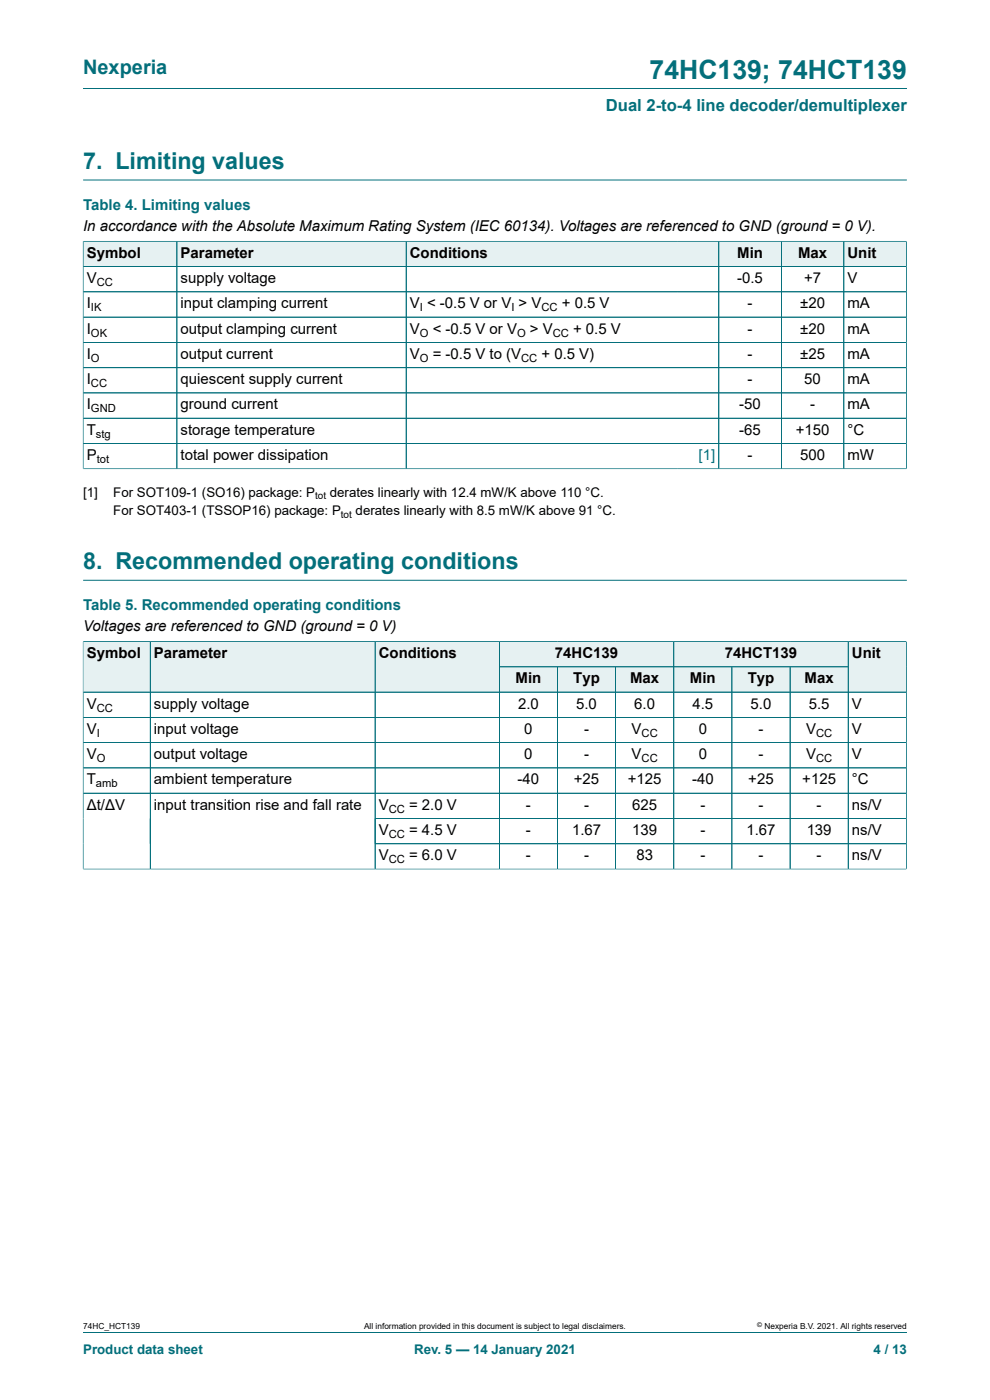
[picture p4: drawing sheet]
<svg xmlns="http://www.w3.org/2000/svg" width="210mm" height="297mm" viewBox="0 0 210 297" stroke-linecap="round" stroke-linejoin="round" font-family="sans-serif">
<defs><g id="words">
<text font-size="5.6" fill="#036f7b" x="137.8" y="16.8">74HC139; 74HCT139</text>
<g font-size="4.9" fill="#036f7b">
<text x="17.6" y="35.9">7. Limiting values</text>
<text x="17.6" y="120.8">8. Recommended operating conditions</text>
</g>
<text font-size="4.2" fill="#036f7b" x="17.6" y="15.6">Nexperia</text>
<text font-size="3.5" fill="#036f7b" x="128.5" y="23.7">Dual 2-to-4 line decoder/demultiplexer</text>
<g font-size="3.2" fill="#036f7b">
<text x="17.6" y="44.5">Table 4. Limiting values</text>
<text x="17.6" y="129.4">Table 5. Recommended operating conditions</text>
</g>
<g font-size="3.2">
<text x="17.6" y="49.1">In accordance with the Absolute Maximum Rating System (IEC 60134). Voltages are referenced to GND (ground = 0 V).</text>
<text x="18.4" y="54.7">Symbol</text>
<text x="38.3" y="54.7">Parameter</text>
<text x="86.9" y="54.7">Conditions</text>
<text x="156.4" y="54.7">Min</text>
<text x="169.3" y="54.7">Max</text>
<text x="179.8" y="54.7">Unit</text>
<text x="18.4" y="60.1">V</text>
<text x="18.4" y="65.4">I</text>
<text x="38.3" y="60.1">supply voltage</text>
<text x="38.3" y="65.4">input clamping current</text>
<text x="86.9" y="65.4">V &lt; -0.5 V or V &gt; V</text>
<text x="119.2" y="65.4">+ 0.5 V</text>
<text x="156.4" y="60.1">-0.5</text>
<text x="158.6" y="65.4">-</text>
<text x="169.7" y="65.4">±20</text>
<text x="170.6" y="60.1">+7</text>
<text x="179.8" y="60.1">V</text>
<text x="179.8" y="65.4">mA</text>
<text x="18.4" y="70.8">I</text>
<text x="38.3" y="70.8">output clamping current</text>
<text x="86.9" y="70.8">V</text>
<text x="91.8" y="70.8">&lt; -0.5 V or V</text>
<text x="112.4" y="70.8">&gt; V</text>
<text x="121.6" y="70.8">+ 0.5 V</text>
<text x="158.6" y="70.8">-</text>
<text x="169.7" y="70.8">±20</text>
<text x="179.8" y="70.8">mA</text>
<text x="18.4" y="76.1">I</text>
<text x="38.3" y="76.1">output current</text>
<text x="86.9" y="76.1">V</text>
<text x="91.8" y="76.1">= -0.5 V to (V</text>
<text x="114.9" y="76.1">+ 0.5 V)</text>
<text x="158.6" y="76.1">-</text>
<text x="169.7" y="76.1">±25</text>
<text x="179.8" y="76.1">mA</text>
<text x="18.4" y="81.5">I</text>
<text x="38.3" y="81.5">quiescent supply current</text>
<text x="158.6" y="81.5">-</text>
<text x="170.6" y="81.5">50</text>
<text x="179.8" y="81.5">mA</text>
<text x="18.4" y="86.9">I</text>
<text x="38.3" y="86.9">ground current</text>
<text x="156.8" y="86.9">-50</text>
<text x="171.8" y="86.9">-</text>
<text x="179.8" y="86.9">mA</text>
<text x="18.4" y="92.2">T</text>
<text x="38.3" y="92.2">storage temperature</text>
<text x="156.8" y="92.2">-65</text>
<text x="168.8" y="92.2">+150</text>
<text x="179.8" y="92.2">°C</text>
<text x="18.4" y="97.6">P</text>
<text x="38.3" y="97.6">total power dissipation</text>
<text x="158.6" y="97.6">-</text>
<text x="169.7" y="97.6">500</text>
<text x="179.8" y="97.6">mW</text>
<text x="17.6" y="134">Voltages are referenced to GND (ground = 0 V)</text>
<text x="18.4" y="139.6">Symbol</text>
<text x="32.7" y="139.6">Parameter</text>
<text x="80.3" y="139.6">Conditions</text>
<text x="117.7" y="139.6">74HC139</text>
<text x="153.8" y="139.6">74HCT139</text>
<text x="180.7" y="139.6">Unit</text>
<text x="109.4" y="145">Min</text>
<text x="121.6" y="145">Typ</text>
<text x="133.7" y="145">Max</text>
<text x="146.4" y="145">Min</text>
<text x="158.6" y="145">Typ</text>
<text x="170.7" y="145">Max</text>
<text x="18.4" y="150.3">V</text>
<text x="18.4" y="155.7">V</text>
<text x="32.7" y="150.3">supply voltage</text>
<text x="32.7" y="155.7">input voltage</text>
<text x="109.9" y="150.3">2.0</text>
<text x="111.2" y="155.7">0</text>
<text x="122.2" y="150.3">5.0</text>
<text x="123.9" y="155.7">-</text>
<text x="134" y="155.7">V</text>
<text x="134.6" y="150.3">6.0</text>
<text x="146.9" y="150.3">4.5</text>
<text x="148.2" y="155.7">0</text>
<text x="159.2" y="150.3">5.0</text>
<text x="160.9" y="155.7">-</text>
<text x="171" y="155.7">V</text>
<text x="171.6" y="150.3">5.5</text>
<text x="180.7" y="150.3">V</text>
<text x="180.7" y="155.7">V</text>
<text x="18.4" y="161.1">V</text>
<text x="32.7" y="161.1">output voltage</text>
<text x="111.2" y="161.1">0</text>
<text x="123.9" y="161.1">-</text>
<text x="134" y="161.1">V</text>
<text x="148.2" y="161.1">0</text>
<text x="160.9" y="161.1">-</text>
<text x="171" y="161.1">V</text>
<text x="180.7" y="161.1">V</text>
<text x="18.4" y="166.4">T</text>
<text x="32.7" y="166.4">ambient temperature</text>
<text x="109.8" y="166.4">-40</text>
<text x="121.7" y="166.4">+25</text>
<text x="133.2" y="166.4">+125</text>
<text x="146.8" y="166.4">-40</text>
<text x="158.7" y="166.4">+25</text>
<text x="170.2" y="166.4">+125</text>
<text x="180.7" y="166.4">°C</text>
<text x="18.4" y="171.8">Δt/ΔV</text>
<text x="32.7" y="171.8">input transition rise and fall rate</text>
<text x="80.3" y="171.8">V</text>
<text x="86.8" y="171.8">= 2.0 V</text>
<text x="111.6" y="171.8">-</text>
<text x="123.9" y="171.8">-</text>
<text x="134.1" y="171.8">625</text>
<text x="148.6" y="171.8">-</text>
<text x="160.9" y="171.8">-</text>
<text x="173.2" y="171.8">-</text>
<text x="180.7" y="171.8">ns/V</text>
<text x="80.3" y="177.1">V</text>
<text x="86.8" y="177.1">= 4.5 V</text>
<text x="111.6" y="177.1">-</text>
<text x="121.3" y="177.1">1.67</text>
<text x="134.1" y="177.1">139</text>
<text x="148.6" y="177.1">-</text>
<text x="158.3" y="177.1">1.67</text>
<text x="171.1" y="177.1">139</text>
<text x="180.7" y="177.1">ns/V</text>
<text x="80.3" y="182.5">V</text>
<text x="86.8" y="182.5">= 6.0 V</text>
<text x="111.6" y="182.5">-</text>
<text x="123.9" y="182.5">-</text>
<text x="135" y="182.5">83</text>
<text x="148.6" y="182.5">-</text>
<text x="160.9" y="182.5">-</text>
<text x="173.2" y="182.5">-</text>
<text x="180.7" y="182.5">ns/V</text>
</g>
<text font-size="3.2" fill="#00f" x="148.2" y="97.6">[1]</text>
<g font-size="2.8">
<text x="17.6" y="105.4">[1]</text>
<text x="24" y="105.4">For SOT109-1 (SO16) package: P</text>
<text x="70" y="105.4">derates linearly with 12.4 mW/K above 110 °C.</text>
<text x="24" y="109.4">For SOT403-1 (TSSOP16) package: P</text>
<text x="75.4" y="109.4">derates linearly with 8.5 mW/K above 91 °C.</text>
</g>
<g font-size="2.8" fill="#036f7b">
<text x="17.6" y="287.2">Product data sheet</text>
<text x="87.9" y="287.2">Rev. 5 — 14 January 2021</text>
<text x="185.3" y="287.2">4 / 13</text>
</g>
<g font-size="2.4">
<text x="20.5" y="60.7">CC</text>
<text x="19.3" y="66">IK</text>
<text x="19.3" y="71.4">OK</text>
<text x="89.1" y="66">I</text>
<text x="89.1" y="71.4">O</text>
<text x="108.5" y="66">I</text>
<text x="109.7" y="71.4">O</text>
<text x="114.9" y="66">CC</text>
<text x="117.2" y="71.4">CC</text>
<text x="19.3" y="76.8">O</text>
<text x="89.1" y="76.8">O</text>
<text x="110.5" y="76.8">CC</text>
<text x="19.3" y="82.1">CC</text>
<text x="19.3" y="87.5">GND</text>
<text x="20.4" y="92.8">stg</text>
<text x="20.5" y="98.2">tot</text>
<text x="20.5" y="150.9">CC</text>
<text x="20.5" y="156.3">I</text>
<text x="20.5" y="161.7">O</text>
<text x="136.1" y="156.3">CC</text>
<text x="136.1" y="161.7">CC</text>
<text x="173.1" y="156.3">CC</text>
<text x="173.1" y="161.7">CC</text>
<text x="20.4" y="167">amb</text>
<text x="82.5" y="172.4">CC</text>
<text x="82.5" y="177.8">CC</text>
<text x="82.5" y="183.1">CC</text>
</g>
<g font-size="2.1">
<text x="66.8" y="105.9">tot</text>
<text x="72.3" y="109.9">tot</text>
</g>
<g font-size="1.8">
<text x="17.6" y="282">74HC_HCT139</text>
<text x="77.2" y="282">All information provided in this document is subject to legal disclaimers.</text>
<text x="162.2" y="282">Nexperia B.V. 2021. All rights reserved</text>
</g>
<text font-size="1.4" x="160.6" y="281.6">©</text>
</g></defs>
<path d="M17.6 18.8h174.8M17.6 38.2h174.8" fill="none" stroke="#036f7b" stroke-width=".21"/>
<path d="M17.7 51.3h19.8v5.2h-19.8z" fill="#e6f1f2"/>
<path d="M17.6 51.1v5.5h19.9v-5.4h-19.9" fill="none" stroke="#036f7b" stroke-width=".21"/>
<path d="M37.6 51.3h48.5v5.2h-48.5z" fill="#e6f1f2"/>
<path d="M37.5 51.2h48.7v5.4h-48.7z" fill="none" stroke="#036f7b" stroke-width=".21"/>
<path d="M86.2 51.3h57.4v5.2h-57.4z" fill="#e6f1f2"/>
<path d="M143.6 51.2h-57.4v5.4h57.4" fill="none" stroke="#036f7b" stroke-width=".21"/>
<path d="M143.6 51.3h8.8v5.2h-8.8z" fill="#e6f1f2"/>
<path d="M143.6 51.2h8.9v5.4h-8.9" fill="none" stroke="#036f7b" stroke-width=".21"/>
<path d="M152.5 51.3h13.2v5.2h-13.2z" fill="#e6f1f2"/>
<path d="M152.5 51.2h13.2v5.4h-13.2z" fill="none" stroke="#036f7b" stroke-width=".21"/>
<path d="M165.8 51.3h13.1v5.2h-13.1z" fill="#e6f1f2"/>
<path d="M165.7 51.2h13.3v5.4h-13.3z" fill="none" stroke="#036f7b" stroke-width=".21"/>
<path d="M179.1 51.3h13.1v5.2h-13.1z" fill="#e6f1f2"/>
<g fill="none" stroke="#036f7b" stroke-width=".21">
<path d="M17.6 56.6h174.7M17.6 51.3v48.2M17.7 51.2h174.6M37.5 51.3v48.1M86.2 51.3v48.1M152.5 51.3v48.1M165.7 51.3v48.1M179 51.2v48.2M192.3 51.1v48.4M17.6 61.9h174.7M17.6 67.3h174.7M17.6 72.6h174.7"/>
<path d="M17.6 78h174.7M17.6 99.4h174.7M17.6 88.7h174.7M17.6 94.1h174.7M192.3 83.4h-174.7M17.6 123.1h174.8M105.9 136.1h37v5.4h-37z"/>
</g>
<path d="M106 136.2h36.9v5.2h-36.9z" fill="#e6f1f2"/>
<path d="M142.9 136.1h37v5.4h-37z" fill="none" stroke="#036f7b" stroke-width=".21"/>
<path d="M143 136.2h36.9v5.2h-36.9z" fill="#e6f1f2"/>
<path d="M17.6 136v10.8h14.3v-10.7h-14.3" fill="none" stroke="#036f7b" stroke-width=".21"/>
<path d="M17.7 136.2h14.1v10.6h-14.1z" fill="#e6f1f2"/>
<path d="M31.9 136.1h47.7v10.7h-47.7z" fill="none" stroke="#036f7b" stroke-width=".21"/>
<path d="M32 136.2h47.5v10.6h-47.5z" fill="#e6f1f2"/>
<path d="M79.6 136.1h26.3v10.7h-26.3z" fill="none" stroke="#036f7b" stroke-width=".21"/>
<g fill="#e6f1f2">
<path d="M79.6 136.2h26.3v10.6h-26.3z"/>
<path d="M106 141.5h12.2v5.3h-12.2z"/>
</g>
<path d="M105.9 141.5h12.4v5.3h-12.4z" fill="none" stroke="#036f7b" stroke-width=".21"/>
<path d="M118.3 141.5h12.2v5.3h-12.2z" fill="#e6f1f2"/>
<path d="M118.3 141.5h12.3v5.3h-12.3z" fill="none" stroke="#036f7b" stroke-width=".21"/>
<path d="M130.7 141.5h12.2v5.3h-12.2z" fill="#e6f1f2"/>
<path d="M130.6 141.5h12.3v5.3h-12.3z" fill="none" stroke="#036f7b" stroke-width=".21"/>
<path d="M143 141.5h12.2v5.3h-12.2z" fill="#e6f1f2"/>
<path d="M142.9 141.5h12.4v5.3h-12.4z" fill="none" stroke="#036f7b" stroke-width=".21"/>
<path d="M155.3 141.5h12.2v5.3h-12.2z" fill="#e6f1f2"/>
<path d="M155.3 141.5h12.3v5.3h-12.3z" fill="none" stroke="#036f7b" stroke-width=".21"/>
<path d="M167.7 141.5h12.2v5.3h-12.2z" fill="#e6f1f2"/>
<path d="M192.3 136v10.8h-24.7v-5.3h12.3M192.3 136.1h-12.4v10.7" fill="none" stroke="#036f7b" stroke-width=".21"/>
<path d="M180 136.2h12.2v10.6h-12.2z" fill="#e6f1f2"/>
<g fill="none" stroke="#036f7b" stroke-width=".21">
<path d="M17.6 136.2v48.2M17.7 136.1h174.5M31.9 136.2v48.2M79.6 136.2v48.2M105.9 136.2v48.2M142.9 136.2v48.2M179.9 136.2v48.2M192.3 136.2v48.2M17.6 146.8h174.7M17.6 157.6h174.7M106 141.5h73.9M118.3 141.5v42.9"/>
<path d="M130.6 141.5v42.9M155.3 141.5v42.9M167.6 141.5v42.9M192.3 152.2h-174.7M17.6 168.3h174.7M79.6 173.6h112.7M79.6 179h112.7M192.3 162.9h-174.7M17.6 184.4h174.7M17.6 282.6h174.8"/>
</g>
<use href="#words"/>
</svg>
